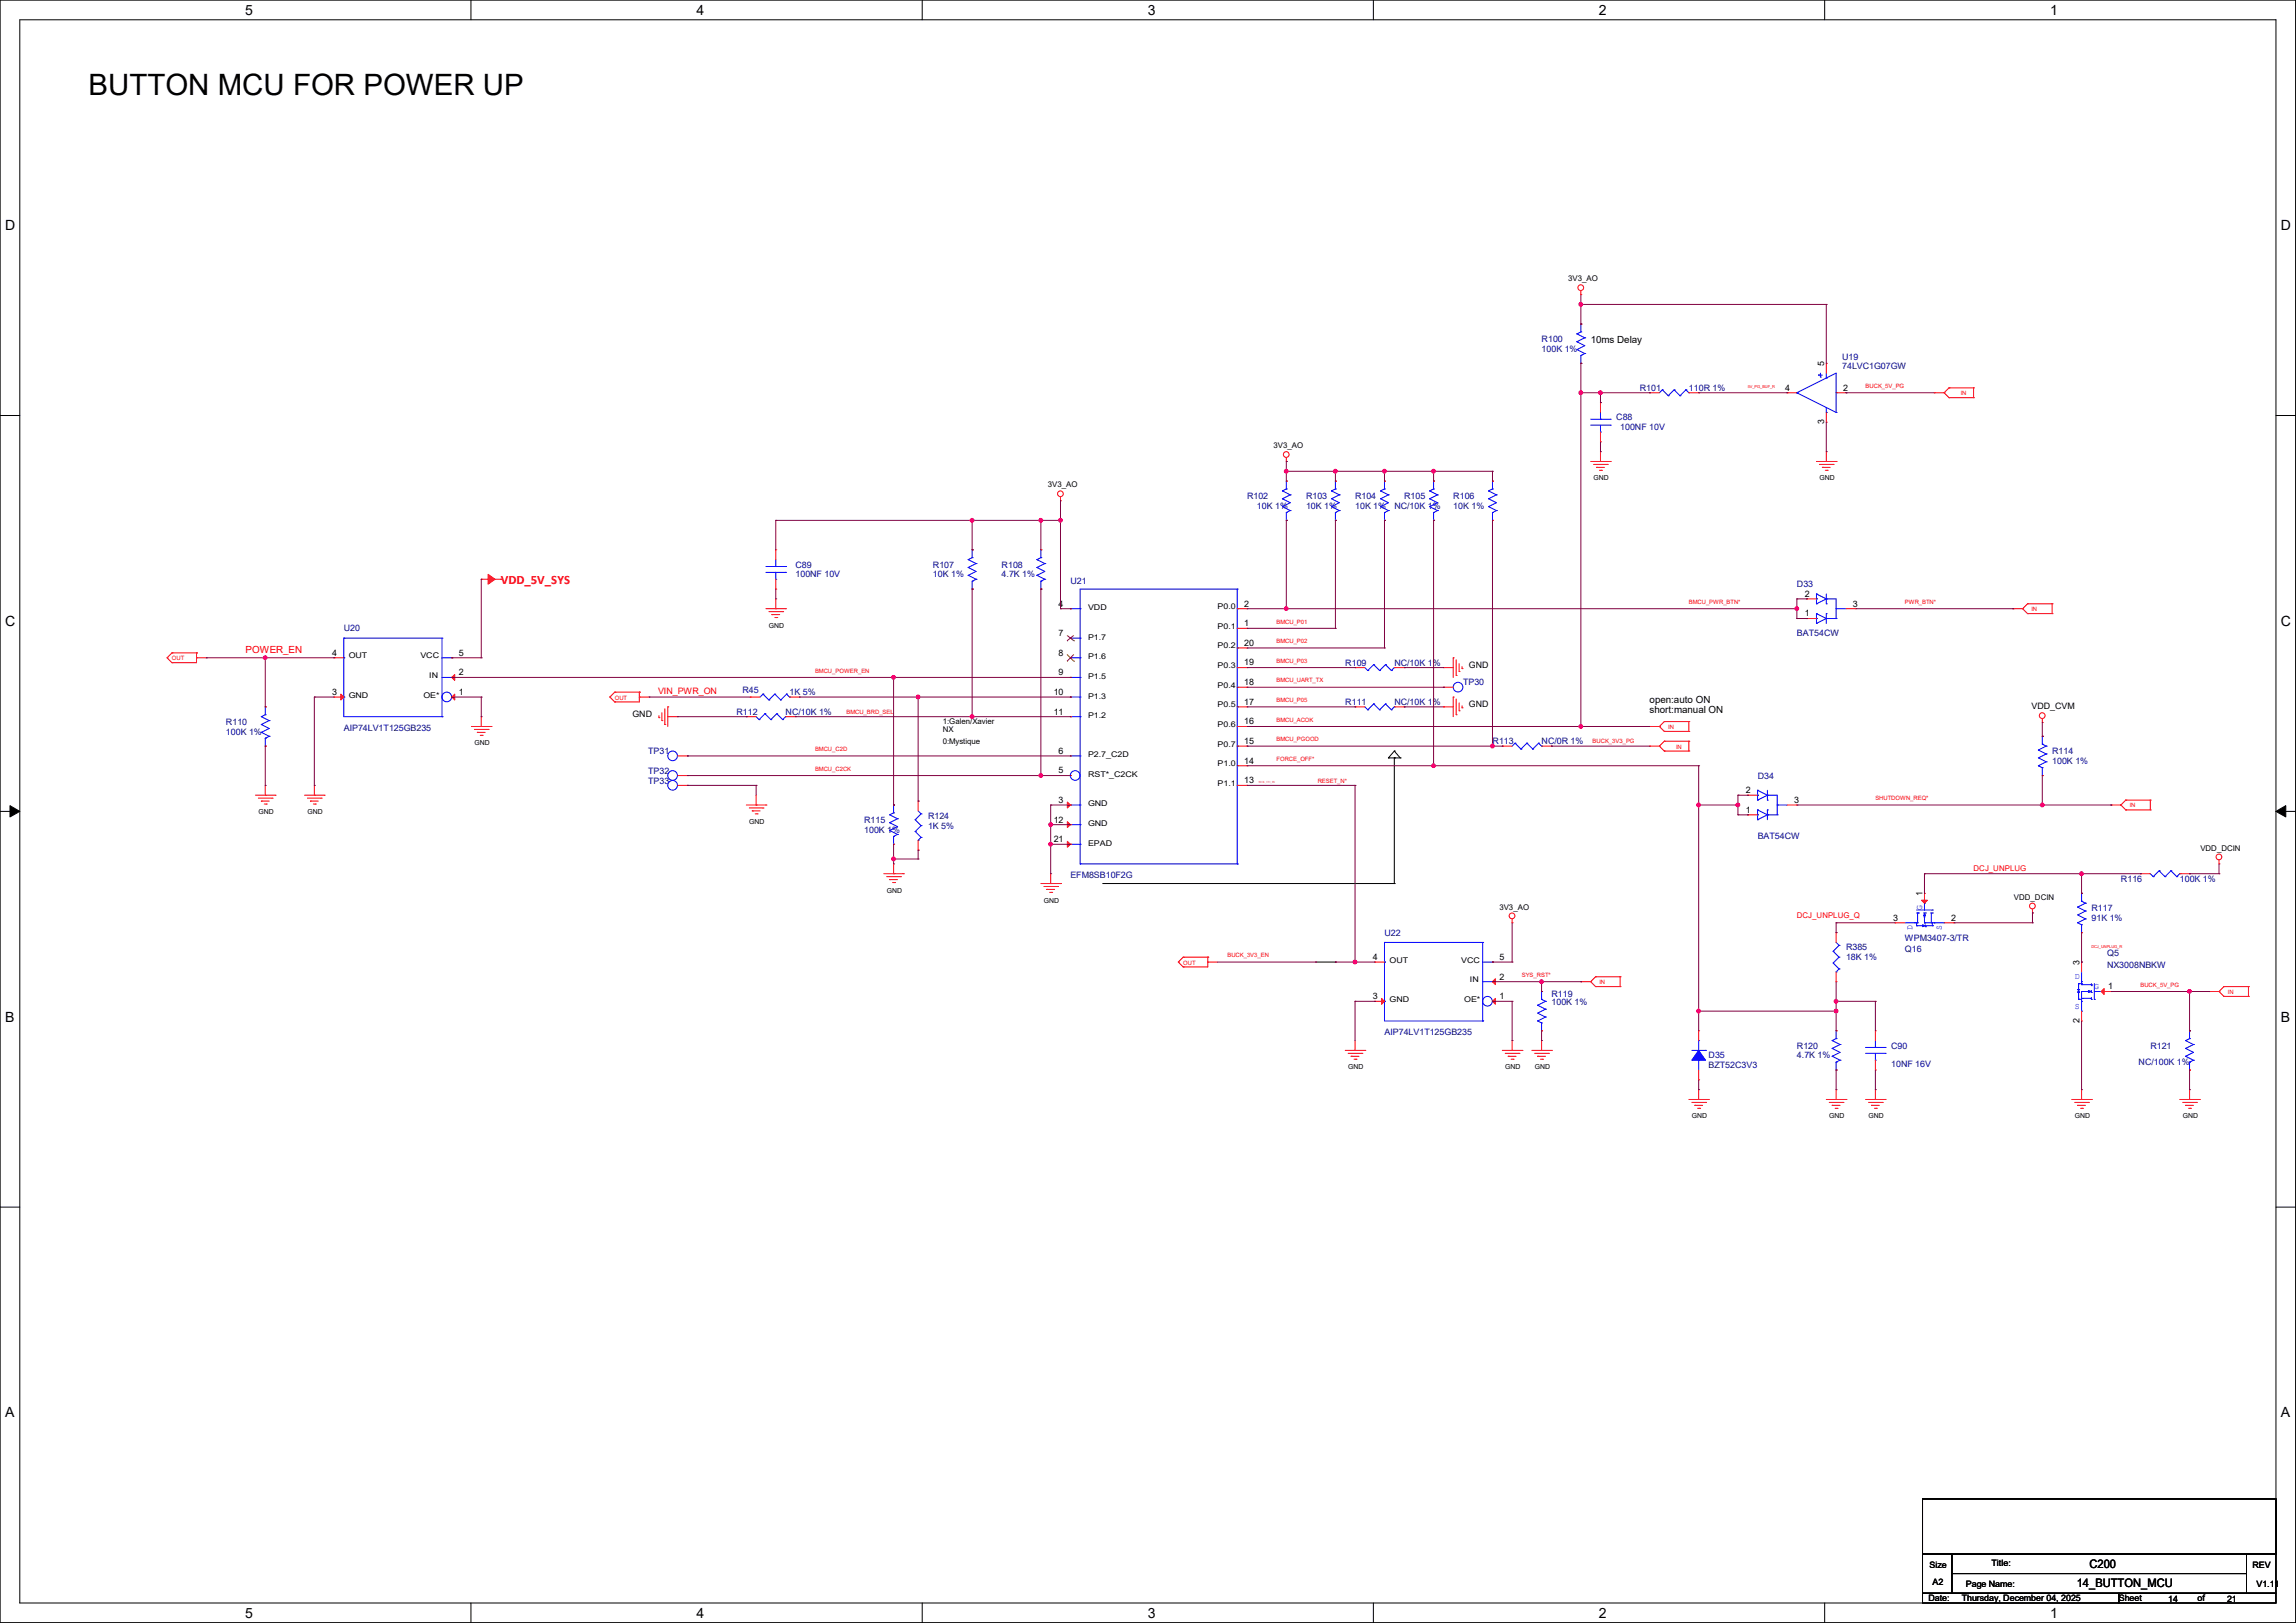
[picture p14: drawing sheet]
<svg xmlns="http://www.w3.org/2000/svg" width="594mm" height="420mm" viewBox="0 0 594 420" stroke-linecap="round" stroke-linejoin="round" font-family="sans-serif">
<defs><g id="words">
<text font-size="7.6" x="22.9" y="24.7">BUTTON MCU FOR POWER UP</text>
<g font-size="3.6">
<text x="63.5" y="3.8">5</text>
<text x="180.2" y="3.8">4</text>
<text x="296.9" y="3.8">3</text>
<text x="413.7" y="3.8">2</text>
<text x="530.4" y="3.8">1</text>
<text x="1.3" y="59.5">D</text>
<text x="590.1" y="59.5">D</text>
<text x="1.3" y="162">C</text>
<text x="590.1" y="162">C</text>
<text x="1.3" y="264.4">B</text>
<text x="590.1" y="264.4">B</text>
<text x="1.3" y="366.8">A</text>
<text x="590.1" y="366.8">A</text>
<text x="63.5" y="418.6">5</text>
<text x="180.2" y="418.6">4</text>
<text x="296.9" y="418.6">3</text>
<text x="413.7" y="418.6">2</text>
<text x="530.4" y="418.6">1</text>
</g>
<text font-size="3.3" fill="#f00" x="129.6" y="151.3">VDD_5V_SYS</text>
<g font-size="3">
<text x="540.6" y="405.9">C200</text>
<text x="537.3" y="410.7">14_BUTTON_MCU</text>
</g>
<g font-size="2.5">
<text x="411.5" y="88.7">10ms Delay</text>
<text x="426.8" y="184.4">short:manual ON</text>
<text x="426.8" y="181.9">open:auto ON</text>
</g>
<text font-size="2.5" fill="#f00" x="63.5" y="169">POWER_EN</text>
<g font-size="2.3" fill="#000080">
<text x="398.8" y="88.5">R100</text>
<text x="398.8" y="91">100K 1%</text>
<text x="476.6" y="93">U19</text>
<text x="476.6" y="95.6">74LVC1G07GW</text>
<text x="424.2" y="101.2">R101</text>
<text x="436.9" y="101.2">110R 1%</text>
<text x="418.2" y="108.8">C88</text>
<text x="419.2" y="111.3">100NF 10V</text>
<text x="322.6" y="129.1">R102</text>
<text x="325.2" y="131.7">10K 1%</text>
<text x="337.9" y="129.1">R103</text>
<text x="337.9" y="131.7">10K 1%</text>
<text x="350.6" y="129.1">R104</text>
<text x="350.6" y="131.7">10K 1%</text>
<text x="360.7" y="131.7">NC/10K 1%</text>
<text x="363.3" y="129.1">R105</text>
<text x="376" y="129.1">R106</text>
<text x="376" y="131.7">10K 1%</text>
<text x="205.8" y="146.9">C89</text>
<text x="205.8" y="149.4">100NF 10V</text>
<text x="241.4" y="146.9">R107</text>
<text x="241.4" y="149.4">10K 1%</text>
<text x="259.1" y="146.9">R108</text>
<text x="259.1" y="149.4">4.7K 1%</text>
<text x="276.9" y="151.2">U21</text>
<text x="464.9" y="152">D33</text>
<text x="88.9" y="163.4">U20</text>
<text x="464.9" y="164.7">BAT54CW</text>
<text x="348" y="172.3">R109</text>
<text x="360.7" y="172.3">NC/10K 1%</text>
<text x="192.1" y="179.4">R45</text>
<text x="204.3" y="179.9">1K 5%</text>
<text x="378.5" y="177.4">TP30</text>
<text x="190.6" y="185">R112</text>
<text x="203.3" y="185">NC/10K 1%</text>
<text x="348" y="182.5">R111</text>
<text x="360.7" y="182.5">NC/10K 1%</text>
<text x="58.5" y="187.5">R110</text>
<text x="58.5" y="190.1">100K 1%</text>
<text x="88.9" y="189.1">AIP74LV1T125GB235</text>
<text x="167.7" y="195.2">TP31</text>
<text x="386.1" y="192.6">R113</text>
<text x="398.8" y="192.6">NC/0R 1%</text>
<text x="530.9" y="195.2">R114</text>
<text x="530.9" y="197.7">100K 1%</text>
<text x="167.7" y="200.2">TP32</text>
<text x="167.7" y="202.8">TP33</text>
<text x="454.7" y="201.5">D34</text>
<text x="223.6" y="212.9">R115</text>
<text x="223.6" y="215.5">100K 1%</text>
<text x="240.1" y="211.9">R124</text>
<text x="240.1" y="214.5">1K 5%</text>
<text x="454.7" y="217">BAT54CW</text>
<text x="276.9" y="227.2">EFM8SB10F2G</text>
<text x="548.7" y="228.2">R116</text>
<text x="564" y="228.2">100K 1%</text>
<text x="541.1" y="235.8">R117</text>
<text x="541.1" y="238.3">91K 1%</text>
<text x="358.2" y="242.1">U22</text>
<text x="477.6" y="246">R385</text>
<text x="492.8" y="243.4">WPM3407-3/TR</text>
<text x="477.6" y="248.5">18K 1%</text>
<text x="492.8" y="246.5">Q16</text>
<text x="545.2" y="247.5">Q5</text>
<text x="545.2" y="250.5">NX3008NBKW</text>
<text x="401.4" y="257.9">R119</text>
<text x="401.4" y="260.2">100K 1%</text>
<text x="358.2" y="267.8">AIP74LV1T125GB235</text>
<text x="442" y="273.9">D35</text>
<text x="464.9" y="271.4">R120</text>
<text x="464.9" y="273.9">4.7K 1%</text>
<text x="489.3" y="271.4">C90</text>
<text x="553.3" y="275.7">NC/100K 1%</text>
<text x="556.3" y="271.4">R121</text>
<text x="442" y="276.4">BZT52C3V3</text>
<text x="489.3" y="276.2">10NF 16V</text>
</g>
<g font-size="2.3">
<text x="471.9" y="94.8" transform="rotate(-90 471.9 94.8)">5</text>
<text x="461.8" y="101.1">4</text>
<text x="476.8" y="101.1">2</text>
<text x="471.9" y="109.8" transform="rotate(-90 471.9 109.8)">3</text>
<text x="466.9" y="154.4">2</text>
<text x="273.9" y="157">4</text>
<text x="321.9" y="157">2</text>
<text x="466.9" y="159.5">1</text>
<text x="479.4" y="157">3</text>
<text x="273.9" y="164.6">7</text>
<text x="321.9" y="162.1">1</text>
<text x="321.9" y="167.1">20</text>
<text x="85.9" y="169.7">4</text>
<text x="118.7" y="169.7">5</text>
<text x="273.9" y="169.7">8</text>
<text x="321.9" y="172.2">19</text>
<text x="380" y="172.8">GND</text>
<text x="85.9" y="179.8">3</text>
<text x="118.7" y="179.8">1</text>
<text x="118.7" y="174.8">2</text>
<text x="272.6" y="179.8">10</text>
<text x="273.9" y="174.8">9</text>
<text x="321.9" y="177.3">18</text>
<text x="163.6" y="185.5">GND</text>
<text x="272.6" y="184.9">11</text>
<text x="321.9" y="182.4">17</text>
<text x="380" y="183">GND</text>
<text x="525.6" y="183.5">VDD_CVM</text>
<text x="321.9" y="187.5">16</text>
<text x="273.9" y="195.1">6</text>
<text x="321.9" y="197.6">14</text>
<text x="321.9" y="192.5">15</text>
<text x="273.9" y="200.2">5</text>
<text x="321.9" y="202.7">13</text>
<text x="273.9" y="207.8">3</text>
<text x="451.7" y="205.2">2</text>
<text x="464.1" y="207.8">3</text>
<text x="272.6" y="212.9">12</text>
<text x="451.7" y="210.3">1</text>
<text x="272.6" y="217.9">21</text>
<text x="497.3" y="231.9" transform="rotate(-90 497.3 231.9)">1</text>
<text x="489.8" y="238.3">3</text>
<text x="504.8" y="238.3">2</text>
<text x="355.2" y="248.4">4</text>
<text x="387.9" y="248.4">5</text>
<text x="538" y="249.7" transform="rotate(-90 538 249.7)">3</text>
<text x="387.9" y="253.5">2</text>
<text x="545.4" y="256">1</text>
<text x="355.2" y="258.6">3</text>
<text x="387.9" y="258.6">1</text>
<text x="538" y="264.7" transform="rotate(-90 538 264.7)">2</text>
<text x="499.2" y="405.7">Size</text>
<text x="515.2" y="405.2">Title:</text>
<text x="582.8" y="405.7">REV</text>
<text x="499.9" y="410">A2</text>
<text x="508.6" y="410.8">Page Name:</text>
<text x="583.8" y="410.8">V1.11</text>
<text x="498.9" y="414.4">Date:</text>
<text x="507.6" y="414.4">Thursday, December 04, 2025</text>
<text x="548.2" y="414.4">Sheet</text>
<text x="560.9" y="414.6">14</text>
<text x="568.5" y="414.4">of</text>
<text x="576.2" y="414.6">21</text>
</g>
<text font-size="2.3" fill="#f00" x="170.2" y="179.7">VIN_PWR_ON</text>
<g font-size="2.3" fill="#00f">
<text x="497.3" y="235.5" transform="rotate(-90 497.3 235.5)">G</text>
<text x="494.7" y="240.6" transform="rotate(-90 494.7 240.6)">D</text>
<text x="502.4" y="240.6" transform="rotate(-90 502.4 240.6)">S</text>
<text x="536.7" y="253.4">D</text>
<text x="541.8" y="255.9">G</text>
<text x="536.7" y="261">S</text>
</g>
<g font-size="2">
<text x="405.7" y="72.8">3V3_AO</text>
<text x="329.5" y="116">3V3_AO</text>
<text x="271.1" y="126.2">3V3_AO</text>
<text x="281.5" y="157.9">VDD</text>
<text x="315" y="157.6">P0.0</text>
<text x="281.5" y="165.5">P1.7</text>
<text x="315" y="162.7">P0.1</text>
<text x="315" y="167.8">P0.2</text>
<text x="90.2" y="170.3">OUT</text>
<text x="108.8" y="170.3">VCC</text>
<text x="281.5" y="170.6">P1.6</text>
<text x="315" y="172.9">P0.3</text>
<text x="111" y="175.4">IN</text>
<text x="281.5" y="175.7">P1.5</text>
<text x="315" y="178">P0.4</text>
<text x="90.2" y="180.5">GND</text>
<text x="109.5" y="180.5">OE*</text>
<text x="281.5" y="180.8">P1.3</text>
<text x="281.5" y="185.8">P1.2</text>
<text x="315" y="183">P0.5</text>
<text x="243.9" y="187.4">1:Galen/Xavier</text>
<text x="243.9" y="189.5">NX</text>
<text x="315" y="188.1">P0.6</text>
<text x="243.9" y="192.4">0:Mystique</text>
<text x="281.5" y="196">P2.7_C2D</text>
<text x="315" y="193.2">P0.7</text>
<text x="281.5" y="201.1">RST*_C2CK</text>
<text x="315" y="203.4">P1.1</text>
<text x="315" y="198.3">P1.0</text>
<text x="281.5" y="208.7">GND</text>
<text x="281.5" y="213.8">GND</text>
<text x="281.5" y="218.9">EPAD</text>
<text x="569.3" y="220.1">VDD_DCIN</text>
<text x="521" y="232.8">VDD_DCIN</text>
<text x="387.9" y="235.4">3V3_AO</text>
<text x="359.5" y="249.1">OUT</text>
<text x="378" y="249.1">VCC</text>
<text x="380.3" y="254.2">IN</text>
<text x="359.5" y="259.2">GND</text>
<text x="378.8" y="259.2">OE*</text>
</g>
<g font-size="2" fill="#f00">
<text x="510.6" y="225.4">DCJ_UNPLUG</text>
<text x="464.9" y="237.6">DCJ_UNPLUG_Q</text>
</g>
<g font-size="1.8">
<text x="412.3" y="124.3">GND</text>
<text x="470.7" y="124.3">GND</text>
<text x="198.9" y="162.4">GND</text>
<text x="122.7" y="192.9">GND</text>
<text x="66.8" y="210.7">GND</text>
<text x="79.5" y="210.7">GND</text>
<text x="193.8" y="213.2">GND</text>
<text x="229.4" y="231">GND</text>
<text x="270" y="233.6">GND</text>
<text x="348.8" y="276.7">GND</text>
<text x="389.4" y="276.7">GND</text>
<text x="397" y="276.7">GND</text>
<text x="437.7" y="289.4">GND</text>
<text x="473.2" y="289.4">GND</text>
<text x="483.4" y="289.4">GND</text>
<text x="536.7" y="289.4">GND</text>
<text x="564.7" y="289.4">GND</text>
</g>
<g font-size="1.5" fill="#f00">
<text x="482.6" y="100.4">BUCK_5V_PG</text>
<text x="507.3" y="102.3">IN</text>
<text x="330.2" y="161.4">BMCU_P01</text>
<text x="436.9" y="156.3">BMCU_PWR_BTN*</text>
<text x="492.8" y="156.3">PWR_BTN*</text>
<text x="525.6" y="158.2">IN</text>
<text x="330.2" y="166.5">BMCU_P02</text>
<text x="44.5" y="170.9">OUT</text>
<text x="330.2" y="171.5">BMCU_P03</text>
<text x="210.9" y="174.1">BMCU_POWER_EN</text>
<text x="330.2" y="176.6">BMCU_UART_TX</text>
<text x="159" y="181">OUT</text>
<text x="219" y="184.7">BMCU_BRD_SEL</text>
<text x="330.2" y="181.7">BMCU_P05</text>
<text x="330.2" y="186.8">BMCU_ACOK</text>
<text x="330.2" y="191.9">BMCU_PGOOD</text>
<text x="431.6" y="188.6">IN</text>
<text x="210.9" y="194.4">BMCU_C2D</text>
<text x="330.2" y="196.9">FORCE_OFF*</text>
<text x="412" y="192.4">BUCK_3V3_PG</text>
<text x="433.6" y="193.7">IN</text>
<text x="210.9" y="199.5">BMCU_C2CK</text>
<text x="340.9" y="202.5">RESET_N*</text>
<text x="485.2" y="207.1">SHUTDOWN_REQ*</text>
<text x="551" y="209">IN</text>
<text x="306.1" y="249.6">OUT</text>
<text x="317.5" y="247.7">BUCK_3V3_EN</text>
<text x="393.7" y="252.8">SYS_RST*</text>
<text x="413.8" y="254.7">IN</text>
<text x="553.8" y="255.4">BUCK_5V_PG</text>
<text x="576.4" y="257.2">IN</text>
</g>
<g font-size="1" fill="#f00">
<text x="452.2" y="100.4">5V_PG_BUF_R</text>
<text x="541.1" y="245.2">DCJ_UNPLUG_R</text>
</g>
<text font-size=".8" fill="#f00" x="325.7" y="202.5">BUCK_3V3_EN</text>
</g></defs>
<path d="M0 0h593.9v419.9h-593.9zM5.1 5.1h583.7v409.7h-583.7z" fill="none" stroke="#000" stroke-width=".26"/>
<g fill="#fff">
<path d="M63.5 .6h1.9v4h-1.9z"/>
<path d="M63.5 415.3h1.9v4.1h-1.9z"/>
</g>
<path d="M121.8 0v5.1M121.8 414.8v5.1" fill="none" stroke="#000" stroke-width=".26"/>
<g fill="#fff">
<path d="M180.2 .6h2v4h-2z"/>
<path d="M180.2 415.3h2v4.1h-2z"/>
</g>
<path d="M238.6 0v5.1M238.6 414.8v5.1" fill="none" stroke="#000" stroke-width=".26"/>
<g fill="#fff">
<path d="M296.9 .6h2v4h-2z"/>
<path d="M296.9 415.3h2v4.1h-2z"/>
</g>
<path d="M355.3 0v5.1M355.3 414.8v5.1" fill="none" stroke="#000" stroke-width=".26"/>
<g fill="#fff">
<path d="M413.6 .6h2v4h-2z"/>
<path d="M413.6 415.3h2v4.1h-2z"/>
</g>
<path d="M472.1 0v5.1M472.1 414.8v5.1" fill="none" stroke="#000" stroke-width=".26"/>
<g fill="#fff">
<path d="M530.4 .6h2v4h-2z"/>
<path d="M530.4 415.3h2v4.1h-2z"/>
<path d="M1.3 56.3h2.6v4.1h-2.6z"/>
<path d="M590.1 56.3h2.6v4.1h-2.6z"/>
<path d="M1.3 158.7h2.6v4.1h-2.6z"/>
<path d="M590.1 158.7h2.6v4.1h-2.6z"/>
</g>
<path d="M0 107.5h5.1M588.8 107.5h5.1" fill="none" stroke="#000" stroke-width=".26"/>
<g fill="#fff">
<path d="M1.3 261.2h2.4v4h-2.4z"/>
<path d="M590.1 261.2h2.4v4h-2.4z"/>
</g>
<path d="M0 210h5.1M588.8 210h5.1" fill="none" stroke="#000" stroke-width=".26"/>
<path d="M2.6 208.5l2.5 1.5-2.5 1.4zM588.8 210l2.6-1.5v2.9z" fill="#000" stroke="#000" stroke-width=".26"/>
<g fill="#fff">
<path d="M1.3 363.6h2.4v4h-2.4z"/>
<path d="M590.1 363.6h2.4v4h-2.4z"/>
</g>
<g fill="none" stroke="#000" stroke-width=".26">
<path d="M359.2 196.1h.1M359.2 196.1h3M360.7 196.1h.1M360.7 194.4h.1M360.7 196.1v32.5M360.7 194.4l-1.5 1.7M360.7 194.4l1.5 1.7M362.2 196.1h.1M285.3 228.6h75.4M360.7 228.6h.1M340.4 249h5.1M345.5 249h.1"/>
<path d="M0 312.4h5.1M588.8 312.4h5.1M497.4 387.9h91.4v14.2h-91.4zM497.4 402.1h7.6v10.2h-7.6zM497.4 412.3h50.8v2.5h-50.8zM505 402.1h76.2v5.1h-76.2zM505 407.2h76.2v5.1h-76.2zM548.2 412.3h40.6v2.5h-40.6zM581.2 402.1h7.6v10.2h-7.6z"/>
</g>
<g fill="none" stroke="#f00" stroke-width=".26">
<path d="M409 76.2h.1M409 75.2v1M409 83.9h.1M409 94h.1M472.5 94h.1M472.5 94v2.6M332.8 119.4h.1M332.8 118.4v1M411.5 119.4h5.1M414.1 119.4h.1M414.1 104.2h.1M414.1 114.3h.1"/>
<path d="M414.1 104.2v2.5M414.1 111.8v2.5M414.1 116.9v2.5M416.6 119.4h.1M426.8 101.6h.1M426.8 101.6h2.5M436.9 101.6h2.6M439.5 101.6h.1M462.3 101.6h.1M462.3 101.6h2.6M469.9 119.4h5.1M472.5 119.4h.1"/>
<path d="M472.5 109.3h.1M472.5 106.7v2.6M472.5 116.9v2.5M475 119.4h.1M475 101.6h2.6M477.6 101.6h.1M500.4 101.6h.1M500.4 101.6h2.6M503 101.6h.1M503 101.6l1.2 1.3M504.2 102.9h.1M504.2 100.4h.1"/>
<path d="M504.2 100.4h6.4M504.2 102.9h6.4M504.2 100.4l-1.2 1.2M510.6 100.4h.1M510.6 102.9h.1M510.6 100.4v2.5M274.4 129.6h.1M274.4 128.6v1M332.8 124.5h.1M332.8 134.7h.1M345.5 124.5h.1M345.5 134.7h.1"/>
<path d="M358.2 124.5h.1M358.2 134.7h.1M370.9 124.5h.1M370.9 134.7h.1M386.1 124.5h.1M386.1 134.7h.1M412.3 120.2h3.5M413 120.9h.1M413 120.9h2.1M413.8 121.7h.5M414.3 121.7h.1M415.8 120.2h.1"/>
<path d="M470.7 120.2h3.6M471.5 120.9h.1M471.5 120.9h2M472.2 121.7h.5M472.7 121.7h.1M474.3 120.2h.1M124.5 149.9h.1M124.5 149.9h1.8M126.8 149.9h2.8M129.6 149.9h.1M198.2 157.5h5M198.9 158.3h3.6"/>
<path d="M199.7 159h.1M199.7 159h2M200.4 159.8h.6M200.7 157.5h.1M200.7 142.3h.1M200.7 152.4h.1M200.7 142.3v2.5M200.7 149.9v2.5M200.7 155v2.5M201 159.8h.1M202.5 158.3h.1M203.2 157.5h.1"/>
<path d="M251.5 142.3h.1M251.5 152.4h.1M269.3 142.3h.1M269.3 152.4h.1M276.9 157.5h.1M320.1 157.5h2.5M322.6 157.5h.1M467.4 155h.1M467.4 155h2.5M477.6 157.5h2.5M480.1 157.5h.1M520.7 157.5h.1"/>
<path d="M520.7 157.5h2.6M523.3 157.5h.1M523.3 157.5l1.3 1.3M524.6 156.3h.1M524.6 158.8h.1M524.6 156.3l-1.3 1.2M524.6 158.8h6.3M524.6 156.3h6.3M530.9 156.3h.1M530.9 158.8h.1M530.9 156.3v2.5M43.2 170.2h.1"/>
<path d="M43.2 170.2l1.3 1.3M44.5 169h.1M44.5 171.5h.1M44.5 169h6.3M44.5 169l-1.3 1.2M50.8 169h.1M50.8 170.2h.1M50.8 169v2.5h-6.3M50.8 170.2h2.6M86.4 170.2h.1M86.4 170.2h2.5M116.9 175.3h.1"/>
<path d="M116.9 170.2h.1M159 179.1h.1M159 179.1h6.4M159 179.1l-1.2 1.3M165.4 179.1h.1M165.4 179.1v2.6h-6.4M276.9 165.1h.1M276.9 170.2h.1M276.9 175.3h.1M320.1 172.8h2.5M320.1 162.6h2.5M320.1 177.8h2.5"/>
<path d="M320.1 167.7h2.5M322.6 162.6h.1M322.6 177.8h.1M322.6 172.8h.1M322.6 167.7h.1M350.6 172.8h.1M350.6 172.8h2.5M360.7 172.8h2.6M363.3 172.8h.1M373.4 172.8h.1M373.4 177.8h.1M373.4 172.8h2.6"/>
<path d="M373.4 177.8h2.6M376 170.2h.1M376 170.2v5.1M376.7 174.8h.1M376.7 170.7v4.1M377.5 173.8h.1M377.5 171.7v2.1M378.2 173h.1M378.2 172.5v.5M467.4 160.1h.1M467.4 160.1h2.5M68.6 182.9h.1"/>
<path d="M68.6 193.1h.1M86.4 180.4h.1M86.4 180.4h2.5M116.9 180.4h.1M122 188h5M122.7 188.8h3.6M123.5 189.5h.1M123.5 189.5h2M124.2 190.3h.6M124.5 188h.1M124.5 185.5v2.5M124.8 190.3h.1"/>
<path d="M126.3 188.8h.1M127 188h.1M157.8 180.4h.1M157.8 180.4l1.2 1.3M159 181.7h.1M165.4 180.4h.1M165.4 180.4h2.5M170.5 185.7h.1M170.5 185.2v.5M171.2 186.5h.1M171.2 184.4v2.1M172 187.5h.1"/>
<path d="M172 183.4v4.1M172.8 182.9h.1M172.8 185.5h2.5M172.8 182.9v5.1M175.3 185.5h.1M175.3 195.6h2.5M177.8 195.6h.1M193.1 185.5h.1M193.1 185.5h2.5M194.1 180.4h.1M194.1 180.4h2.5M203.2 185.5h2.6"/>
<path d="M204.3 180.4h2.5M205.8 185.5h.1M206.8 180.4h.1M276.9 195.6h.1M276.9 180.4h.1M276.9 185.5h.1M320.1 188h2.5M320.1 182.9h2.5M320.1 193.1h2.5M320.1 198.2h2.5M322.6 198.2h.1M322.6 193.1h.1"/>
<path d="M322.6 188h.1M322.6 182.9h.1M350.6 182.9h.1M350.6 182.9h2.5M360.7 182.9h2.6M363.3 182.9h.1M373.4 182.9h.1M373.4 182.9h2.6M376 180.4h.1M376 180.4v5.1M376.7 185h.1M376.7 180.9v4.1"/>
<path d="M377.5 183.9h.1M377.5 181.9v2M378.2 183.2h.1M378.2 182.7v.5M388.7 193.1h.1M388.7 193.1h2.5M398.8 193.1h2.6M401.4 193.1h.1M426.8 193.1h.1M426.8 188h.1M426.8 188h2.5M426.8 193.1h2.5"/>
<path d="M429.3 193.1h.1M429.3 188h.1M429.3 193.1l1.3 1.3M429.3 188l1.3 1.3M430.6 194.4h.1M430.6 191.8h.1M430.6 186.7h.1M430.6 189.3h.1M430.6 191.8h6.3M430.6 194.4h6.3M430.6 191.8l-1.3 1.3M430.6 186.7l-1.3 1.3"/>
<path d="M430.6 189.3h6.3M430.6 186.7h6.3M436.9 191.8h.1M436.9 194.4h.1M436.9 186.7h.1M436.9 189.3h.1M436.9 186.7v2.6M436.9 191.8v2.6M528.4 187h.1M528.4 190.5h.1M528.4 186v1M66.1 205.8h5.1"/>
<path d="M66.8 206.5h3.6M67.6 207.3h.1M67.6 207.3h2M68.4 208.1h.5M68.6 205.8h.1M68.6 203.2v2.6M68.9 208.1h.1M70.4 206.5h.1M71.2 205.8h.1M78.8 205.8h5.1M79.5 206.5h3.6M80.3 207.3h.1"/>
<path d="M80.3 207.3h2M81.1 208.1h.5M81.3 205.8h.1M81.3 203.2v2.6M81.6 208.1h.1M83.1 206.5h.1M83.9 205.8h.1M175.3 203.2h2.5M175.3 200.7h2.5M177.8 200.7h.1M177.8 203.2h.1M193.1 208.3h5.1"/>
<path d="M193.8 209.1h3.6M194.6 209.8h.1M194.6 209.8h2M195.4 210.6h.5M195.6 208.3h.1M195.6 205.8v2.5M195.9 210.6h.1M197.4 209.1h.1M198.2 208.3h.1M231.2 208.3h.1M231.2 218.5h.1M237.5 207.3h.1"/>
<path d="M237.5 207.3v2.5M237.5 217.5v2.5M276.9 208.3h.1M276.9 200.7h.1M276.9 213.4h.1M276.9 218.5h.1M320.1 203.2h2.5M322.6 203.2h.1M452.2 210.9h.1M452.2 205.8h.1M452.2 205.8h2.5M452.2 210.9h2.5"/>
<path d="M462.3 208.3h2.6M464.9 208.3h.1M528.4 200.7h.1M546.1 208.3h.1M546.1 208.3h2.6M548.7 208.3h.1M548.7 208.3l1.3 1.3M550 207.1h.1M550 209.6h.1M550 207.1l-1.3 1.2M550 209.6h6.3M550 207.1h6.3"/>
<path d="M556.3 207.1h.1M556.3 209.6h.1M556.3 207.1v2.5M228.6 226.1h5.1M229.4 226.9h3.6M230.2 227.6h.1M230.2 227.6h2M230.9 228.4h.5M231.2 226.1h.1M231.2 223.6v2.5M231.4 228.4h.1M233 226.9h.1"/>
<path d="M233.7 226.1h.1M237.5 220h.1M269.3 228.6h5.1M270 229.4h3.6M270.8 230.2h.1M270.8 230.2h2M271.6 230.9h.5M271.8 228.6h.1M271.8 226.1v2.5M272.1 230.9h.1M273.6 229.4h.1M274.4 228.6h.1"/>
<path d="M391.2 238.8h.1M391.2 237.8v1M490.3 238.8h.1M490.3 238.8h2.5M497.9 231.2h.1M497.9 231.2v2.5M503 238.8h2.5M505.5 238.8h.1M525.8 236.3h.1M525.8 235.2v1.1M538.5 231.2h.1M553.8 226.1h.1"/>
<path d="M553.8 226.1h2.5M563.9 226.1h2.6M566.5 226.1h.1M574.1 223.6h.1M574.1 222.5v1.1M304.8 249h.1M304.8 249l1.3 1.2M306.1 247.7h.1M306.1 250.2h.1M306.1 247.7h6.4M306.1 247.7l-1.3 1.3M312.5 247.7h.1"/>
<path d="M312.5 249h.1M312.5 247.7v2.5h-6.4M312.5 249h2.5M355.6 259.1h.1M355.6 249h.1M355.6 249h2.6M355.6 259.1h2.6M386.1 259.1h.1M386.1 254h.1M386.1 249h.1M398.8 256.6h.1M409 254h.1"/>
<path d="M409 254h2.5M411.5 254h.1M411.5 254l1.3 1.3M412.8 252.8h.1M412.8 255.3h.1M412.8 252.8l-1.3 1.2M412.8 255.3h6.3M412.8 252.8h6.3M419.1 252.8h.1M419.1 255.3h.1M419.1 252.8v2.5M475 241.3h.1"/>
<path d="M475 254h.1M475 241.3v2.6M475 251.5v2.5M538.5 241.3h.1M538.5 249h.1M538.5 249v2.5M543.6 256.6h2.5M546.1 256.6h.1M571.5 256.6h.1M571.5 256.6h2.6M574.1 256.6h.1M574.1 256.6l1.3 1.3"/>
<path d="M575.4 255.3h.1M575.4 257.9h.1M575.4 255.3h6.3M575.4 255.3l-1.3 1.3M575.4 257.9h6.3M581.7 255.3h.1M581.7 257.9h.1M581.7 255.3v2.6M348 271.8h5.1M348.8 272.6h3.5M349.5 273.3h.1M349.5 273.3h2.1"/>
<path d="M350.3 274.1h.5M350.6 271.8h.1M350.6 269.3v2.5M350.8 274.1h.1M352.3 272.6h.1M353.1 271.8h.1M388.7 271.8h5M389.4 272.6h3.6M390.2 273.3h.1M390.2 273.3h2M390.9 274.1h.6M391.2 271.8h.1"/>
<path d="M391.2 269.3v2.5M391.5 274.1h.1M393 272.6h.1M393.7 271.8h.1M396.3 271.8h5.1M397 272.6h3.6M397.8 273.3h.1M397.8 273.3h2M398.6 274.1h.5M398.8 271.8h.1M398.8 266.7h.1M398.8 269.3v2.5"/>
<path d="M399.1 274.1h.1M400.6 272.6h.1M401.4 271.8h.1M439.5 279.4h.1M439.5 266.7h.1M439.5 266.7v2.6M439.5 276.9v2.5M475 266.7h.1M475 276.9h.1M485.2 266.7h.1M485.2 276.9h.1M485.2 266.7v2.6"/>
<path d="M485.2 274.4v2.5M538.5 264.2h.1M538.5 261.7v2.5M566.5 266.7h.1M566.5 276.9h.1M436.9 284.5h5.1M437.7 285.3h3.5M438.4 286h.1M438.4 286h2.1M439.2 286.8h.5M439.5 284.5h.1M439.5 282v2.5"/>
<path d="M439.7 286.8h.1M441.2 285.3h.1M442 284.5h.1M472.5 284.5h5.1M473.2 285.3h3.6M474 286h.1M474 286h2M474.8 286.8h.5M475 284.5h.1M475 282v2.5M475.3 286.8h.1M476.8 285.3h.1"/>
<path d="M477.6 284.5h.1M482.6 284.5h5.1M483.4 285.3h3.6M484.2 286h.1M484.2 286h2M484.9 286.8h.5M485.2 284.5h.1M485.2 282v2.5M485.4 286.8h.1M487 285.3h.1M487.7 284.5h.1M536 284.5h5.1"/>
<path d="M536.7 285.3h3.6M537.5 286h.1M537.5 286h2M538.3 286.8h.5M538.5 284.5h.1M538.5 282v2.5M538.8 286.8h.1M540.3 285.3h.1M541.1 284.5h.1M563.9 284.5h5.1M564.7 285.3h3.5M565.4 286h.1"/>
<path d="M565.4 286h2.1M566.2 286.8h.5M566.5 284.5h.1M566.5 282v2.5M566.7 286.8h.1M568.2 285.3h.1M569 284.5h.1"/>
<circle cx="409" cy="74.4" r=".74"/>
<circle cx="332.8" cy="117.6" r=".74"/>
<circle cx="274.3" cy="127.8" r=".74"/>
<circle cx="528.3" cy="185.2" r=".74"/>
<circle cx="391.2" cy="237" r=".74"/>
<circle cx="525.8" cy="234.5" r=".74"/>
<circle cx="574.1" cy="221.8" r=".74"/>
</g>
<g fill="#f00" stroke="#f00" stroke-width=".26">
<path d="M276.1 207.6l.8 .7-.8 .8z"/>
<path d="M276.1 212.6l.8 .8-.8 .8z"/>
<path d="M276.1 217.7l.8 .8-.8 .7z"/>
<path d="M386.1 259.1l.8-.7v1.5z"/>
<path d="M386.1 254l.8-.7v1.5z"/>
<path d="M357.4 258.4l.8 .7-.8 .8z"/>
<path d="M116.9 180.4l.7-.8v1.5z"/>
<path d="M116.9 175.3l.7-.8v1.6z"/>
<path d="M88.2 179.6l.7 .8-.7 .7z"/>
<path d="M497.1 233h1.5l-.7 .7z"/>
<path d="M543.6 256.6l.8-.8v1.5z"/>
<path d="M126.3 148.6l1.8 1.3-1.8 1.3z" fill-rule="evenodd"/>
</g>
<g fill="none" stroke="#00f" stroke-width=".26">
<path d="M408 90.5h.1M408 88.4h.1M408 86.4h.1M408 90.5l2 1M408 88.4l2 1.1-2 1M408 86.4l2 1M409 94h.1M409 92h.1M409 85.9h.1M409 83.9h.1M409 83.9v2M409 92v2"/>
<path d="M409 85.9l-1 .5M410 91.5h.1M410 87.4h.1M410 91.5l-1 .5M410 87.4l-2 1M470.5 97.1h.1M470.5 97.1h1M471 97.6h.1M471 96.6v1M472.5 97.8h.1M472.5 96.6v1.2M411.5 110h5.1"/>
<path d="M411.5 108.5h5.1M414.1 111.8h.1M414.1 108.5h.1M414.1 106.7v1.8M414.1 110v1.8M416.6 110h.1M416.6 108.5h.1M430.1 100.9h.1M430.1 100.9l-.8 .7M430.1 100.9l1.5 1.5M431.6 102.4h.1M433.1 100.9h.1"/>
<path d="M433.1 100.9l-1.5 1.5M433.1 100.9l1.5 1.5M434.6 102.4h.1M436.2 100.9h.1M436.2 100.9l-1.6 1.5M436.2 100.9l.7 .7M436.9 101.6h.1M464.9 101.6h.1M464.9 101.6l10.1-5v10.1M464.9 101.6l10.1 5.1M472.5 106.7h.1M472.5 105.5v1.2"/>
<path d="M475 101.6h.1M475 106.7h.1M331.8 131.1h.1M331.8 129.1h.1M331.8 127h.1M331.8 131.1l2 1M331.8 129.1l2 1-2 1M331.8 127l2 1.1M332.8 134.7h.1M332.8 132.6h.1M332.8 126.5h.1M332.8 124.5h.1"/>
<path d="M332.8 124.5v2M332.8 132.6v2.1M332.8 126.5l-1 .5M333.8 132.1h.1M333.8 128.1h.1M333.8 132.1l-1 .5M333.8 128.1l-2 1M344.5 131.1h.1M344.5 129.1h.1M344.5 127h.1M344.5 131.1l2 1M344.5 129.1l2 1-2 1"/>
<path d="M344.5 127l2 1.1M345.5 134.7h.1M345.5 132.6h.1M345.5 126.5h.1M345.5 124.5h.1M345.5 124.5v2M345.5 132.6v2.1M345.5 126.5l-1 .5M346.5 132.1h.1M346.5 128.1h.1M346.5 132.1l-1 .5M346.5 128.1l-2 1"/>
<path d="M357.2 131.1h.1M357.2 129.1h.1M357.2 127h.1M357.2 131.1l2 1M357.2 129.1l2 1-2 1M357.2 127l2 1.1M358.2 134.7h.1M358.2 132.6h.1M358.2 126.5h.1M358.2 124.5h.1M358.2 124.5v2M358.2 132.6v2.1"/>
<path d="M358.2 126.5l-1 .5M359.2 132.1h.1M359.2 128.1h.1M359.2 132.1l-1 .5M359.2 128.1l-2 1M369.9 131.1h.1M369.9 129.1h.1M369.9 127h.1M369.9 131.1l2 1M369.9 129.1l2 1-2 1M369.9 127l2 1.1M370.9 134.7h.1"/>
<path d="M370.9 132.6h.1M370.9 126.5h.1M370.9 124.5h.1M370.9 124.5v2M370.9 132.6v2.1M370.9 126.5l-1 .5M371.9 132.1h.1M371.9 128.1h.1M371.9 132.1l-1 .5M371.9 128.1l-2 1M385.1 131.1h.1M385.1 129.1h.1"/>
<path d="M385.1 127h.1M385.1 131.1l2 1M385.1 129.1l2 1-2 1M385.1 127l2 1.1M386.1 134.7h.1M386.1 132.6h.1M386.1 126.5h.1M386.1 124.5h.1M386.1 124.5v2M386.1 132.6v2.1M386.1 126.5l-1 .5M387.1 132.1h.1"/>
<path d="M387.1 128.1h.1M387.1 132.1l-1 .5M387.1 128.1l-2 1M198.2 148.1h5M198.2 146.6h5M200.7 149.9h.1M200.7 146.6h.1M200.7 144.8v1.8M200.7 148.1v1.8M203.2 148.1h.1M203.2 146.6h.1M250.5 148.9h.1"/>
<path d="M250.5 146.9h.1M250.5 144.8h.1M250.5 148.9l2 1M250.5 146.9l2 1-2 1M250.5 144.8l2 1M251.5 152.4h.1M251.5 150.4h.1M251.5 144.3h.1M251.5 142.3h.1M251.5 142.3v2M251.5 150.4v2M251.5 144.3l-1 .5"/>
<path d="M252.5 149.9h.1M252.5 145.8h.1M252.5 149.9l-1 .5M252.5 145.8l-2 1.1M268.3 148.9h.1M268.3 146.9h.1M268.3 144.8h.1M268.3 148.9l2 1M268.3 146.9l2 1-2 1M268.3 144.8l2 1M269.3 152.4h.1M269.3 150.4h.1"/>
<path d="M269.3 144.3h.1M269.3 142.3h.1M269.3 142.3v2M269.3 150.4v2M269.3 144.3l-1 .5M270.3 149.9h.1M270.3 145.8h.1M270.3 149.9l-1 .5M270.3 145.8l-2 1.1M276.9 157.5h2.5M279.4 157.5h.1M320.1 157.5h.1"/>
<path d="M320.1 152.4h.1M320.1 152.4v71.2M320.1 152.4h-40.7v71.2M469.9 158.8h.1M469.9 155h.1M469.9 153.7h.1M469.9 156.3h.1M469.9 158.8l2.6 1.3M469.9 153.7l2.6 1.3M469.9 153.7v2.6M469.9 158.8v2.5M472.5 155h.1"/>
<path d="M472.5 156.3h.1M472.5 158.8h.1M472.5 155h2.5v5.1M472.5 155l-2.6 1.3M472.5 153.7v2.6M472.5 158.8v2.5M475 157.5h.1M475 157.5h2.6M88.9 170.2h.1M88.9 165.1h.1M88.9 165.1h25.4M88.9 165.1v20.4h25.4"/>
<path d="M114.3 165.1h.1M114.3 170.2h2.6M114.3 175.3h2.6M114.3 165.1v20.4M116.9 170.2h.1M116.9 175.3h.1M197.4 179.6h.1M197.4 179.6l-.8 .8M197.4 179.6l1.5 1.5M200.4 179.6h.1M200.4 179.6l-1.5 1.5M200.4 179.6l1.6 1.5"/>
<path d="M203.5 179.6h.1M203.5 179.6l-1.5 1.5M203.5 179.6l.8 .8M276.9 170.2h2.5M276.9 175.3h2.5M276.9 165.1h2.5M279.4 170.2h.1M279.4 175.3h.1M279.4 165.1h.1M320.1 177.8h.1M320.1 162.6h.1M320.1 167.7h.1"/>
<path d="M320.1 172.8h.1M353.1 172.8l.8 .7M353.9 173.5h.1M355.4 172h.1M355.4 172l-1.5 1.5M355.4 172l1.5 1.5M356.9 173.5h.1M358.4 172h.1M358.4 172l-1.5 1.5M358.4 172l1.6 1.5M360 173.5h.1M360.7 172.8h.1"/>
<path d="M360.7 172.8l-.7 .7M469.9 160.1h.1M469.9 161.3h.1M472.5 160.1h.1M472.5 160.1h2.5M472.5 160.1l-2.6 1.2M475 160.1h.1M67.6 189.5h.1M67.6 187.5h.1M67.6 185.5h.1M67.6 189.5l2 1M67.6 187.5l2 1-2 1"/>
<path d="M67.6 185.5l2 1M68.6 193.1h.1M68.6 191.1h.1M68.6 185h.1M68.6 182.9h.1M68.6 182.9v2.1M68.6 191.1v2M68.6 185l-1 .5M69.6 190.5h.1M69.6 186.5h.1M69.6 190.5l-1 .6M69.6 186.5l-2 1"/>
<path d="M88.9 180.4h.1M114.3 185.5h.1M195.6 185.5l.8 .7M196.4 186.2h.1M197.9 184.7h.1M197.9 184.7l-1.5 1.5M197.9 184.7l1.5 1.5M198.9 181.1h.1M199.4 186.2h.1M201 184.7h.1M201 184.7l-1.6 1.5M201 184.7l1.5 1.5"/>
<path d="M202 181.1h.1M202.5 186.2h.1M203.2 185.5h.1M203.2 185.5l-.7 .7M204.3 180.4h.1M276.9 185.5h2.5M276.9 180.4h2.5M276.9 195.6h2.5M279.4 185.5h.1M279.4 180.4h.1M279.4 195.6h.1M320.1 198.2h.1"/>
<path d="M320.1 182.9h.1M320.1 188h.1M320.1 193.1h.1M353.1 182.9l.8 .8M353.9 183.7h.1M355.4 182.2h.1M355.4 182.2l-1.5 1.5M355.4 182.2l1.5 1.5M356.9 183.7h.1M358.4 182.2h.1M358.4 182.2l-1.5 1.5M358.4 182.2l1.6 1.5"/>
<path d="M360 183.7h.1M360.7 182.9h.1M360.7 182.9l-.7 .8M392 192.3h.1M392 192.3l-.8 .8M392 192.3l1.5 1.5M393.5 193.8h.1M395 192.3h.1M395 192.3l-1.5 1.5M395 192.3l1.5 1.5M396.5 193.8h.1M398.1 192.3h.1"/>
<path d="M398.1 192.3l-1.6 1.5M398.1 192.3l.7 .8M398.8 193.1h.1M527.3 198.2h.1M527.3 194.1h.1M527.3 198.2l1.1 .5M527.3 194.1l2.1 1M528.4 198.7h.1M528.4 192.6h.1M528.4 190.5h.1M528.4 190.5v2.1M528.4 198.7v2"/>
<path d="M528.4 192.6l1 .5M529.4 197.1h.1M529.4 195.1h.1M529.4 193.1h.1M529.4 197.1l-2.1 1.1M529.4 195.1l-2.1 1 2.1 1M529.4 193.1l-2.1 1M230.2 214.9h.1M230.2 212.9h.1M230.2 210.9h.1M230.2 214.9l2 1M230.2 212.9l2 1-2 1"/>
<path d="M230.2 210.9l2 1M231.2 218.5h.1M231.2 216.5h.1M231.2 210.4h.1M231.2 208.3h.1M231.2 208.3v2.1M231.2 216.5v2M231.2 210.4l-1 .5M232.2 215.9h.1M232.2 211.9h.1M232.2 215.9l-1 .6M232.2 211.9l-2 1"/>
<path d="M236.8 212.1h.1M236.8 215.2h.1M236.8 212.1l1.5 1.6M236.8 215.2l1.5 1.5M237.5 217.5h.1M237.5 209.8l.8 .8M238.3 210.6h.1M238.3 213.7h.1M238.3 216.7h.1M238.3 210.6l-1.5 1.5M238.3 213.7l-1.5 1.5M238.3 216.7l-.8 .8"/>
<path d="M276.9 213.4h2.5M276.9 218.5h2.5M276.9 208.3h2.5M279.4 213.4h.1M279.4 218.5h.1M279.4 208.3h.1M320.1 203.2h.1M454.7 210.9h.1M454.7 209.6h.1M454.7 205.8h.1M454.7 204.5h.1M454.7 207.1h.1"/>
<path d="M454.7 212.1h.1M454.7 209.6l2.5 1.3M454.7 204.5l2.5 1.3M454.7 204.5v2.6M454.7 209.6v2.5M457.2 210.9h.1M457.2 205.8h.1M457.2 207.1h.1M457.2 209.6h.1M457.2 210.9h2.6M457.2 210.9l-2.5 1.2M457.2 205.8h2.6v5.1"/>
<path d="M457.2 205.8l-2.5 1.3M457.2 204.5v2.6M457.2 209.6v2.5M459.8 208.3h.1M459.8 210.9h.1M459.8 208.3h2.5M528.4 200.7h.1M279.4 223.6h.1M279.4 223.6h40.7M320.1 223.6h.1M492.8 238.8h3.3M495.3 238.8h.1"/>
<path d="M495.9 239.6h.1M495.9 238.8h.1M495.9 239.6h1.5M495.9 238.8v.8M495.9 236.3h.5M495.9 235.5h4M496.1 238.8h.1M496.1 236.3h.1M496.1 236.3v2.5M496.4 236.3h.1M497.6 236.3h.5M497.9 233.7h.1"/>
<path d="M497.9 238.8h.1M497.9 236.8h.1M497.9 238.8h5.1M497.9 233.7v1.8M497.9 236.3v.5M497.9 237.5v1.3M498.1 236.3h.1M498.1 239.8h.1M498.1 239.6h1.8M498.1 239.3v.5M499.4 236.3h.5M499.7 238.8h.1"/>
<path d="M499.7 236.3v2.5M499.9 239.6h.1M499.9 236.3h.1M499.9 235.5h.1M499.9 238.8v.8M500.4 238.8h.1M503 238.8h.1M537.5 238.8h.1M537.5 234.7h.1M537.5 238.8l1 .5M537.5 234.7l2 1.1M538.5 239.3h.1"/>
<path d="M538.5 233.2h.1M538.5 231.2h.1M538.5 231.2v2M538.5 239.3v2M538.5 233.2l1 .5M539.5 237.8h.1M539.5 235.8h.1M539.5 233.7h.1M539.5 237.8l-2 1M539.5 235.8l-2 1 2 1M539.5 233.7l-2 1M556.3 226.1l.8 .8"/>
<path d="M557.1 226.9h.1M558.6 225.3h.1M558.6 225.3l-1.5 1.6M558.6 225.3l1.5 1.6M560.1 226.9h.1M561.6 225.3h.1M561.6 225.3l-1.5 1.6M561.6 225.3l1.6 1.6M563.2 226.9h.1M563.9 226.1h.1M563.9 226.1l-.7 .8M358.2 259.1h.1"/>
<path d="M358.2 249h.1M358.2 243.9h.1M358.2 243.9v20.3h25.4M358.2 243.9h25.4M383.6 243.9h.1M383.6 249h2.5M383.6 254h2.5M383.6 243.9v20.3M386.1 249h.1M386.1 254h.1M398.8 258.6h.1M398.8 256.6h.1"/>
<path d="M398.8 256.6v2M398.8 258.6l1 .5M399.8 259.1h.1M399.8 259.1l-2 1M474.3 246.2h.1M474.3 249.2h.1M474.3 246.2l1.5 1.5M474.3 249.2l1.5 1.5M475 251.5h.1M475 243.9l.8 .7M475.8 244.6h.1M475.8 247.7h.1"/>
<path d="M475.8 250.7h.1M475.8 244.6l-1.5 1.6M475.8 247.7l-1.5 1.5M475.8 250.7l-.8 .8M537.5 256.1h.1M537.5 256.1h.5M537.8 258.6h.1M537.8 254.6h.1M537.8 258.6h.7M537.8 254.6v1.5M537.8 256.8v1.8M537.8 254.6h.7"/>
<path d="M538.5 241.3h.1M538.5 254.8h.1M538.5 258.4h.1M538.5 259.1h.1M538.5 254.6h.1M538.5 256.6h.1M538.5 254h.1M538.5 251.5v3.3M538.5 256.6v5.1M538.5 254.8h2.6M538.5 258.4h2.6M538.5 256.6h1.8"/>
<path d="M541.1 254.8h.1M541.1 256.8h.1M541.1 258.6h.1M541.1 255.1h.1M541.1 254.6v.5M541.1 256.3v.5M541.1 258.1v.5M541.8 258.6h.1M541.8 256.6h1.8M541.8 254.6v4M543.6 256.6h.1M383.6 264.2h.1"/>
<path d="M397.8 264.2h.1M397.8 260.1h.1M397.8 264.2l1 .5M397.8 260.1l2 1.1M398.8 266.7h.1M398.8 264.7h.1M398.8 264.7v2M399.8 263.2h.1M399.8 261.2h.1M399.8 263.2l-2 1M399.8 261.2l-2 1 2 1M437.7 271.8h3.5"/>
<path d="M439.5 274.4h.1M439.5 269.3h.1M439.5 269.3v2.5M439.5 274.4v2.5M441.2 271.8h.1M474 273.3h.1M474 271.3h.1M474 269.3h.1M474 273.3l2 1.1M474 271.3l2 1-2 1M474 269.3l2 1M475 276.9h.1"/>
<path d="M475 274.9h.1M475 268.8h.1M475 266.7h.1M475 266.7v2.1M475 274.9v2M475 268.8l-1 .5M476 274.4h.1M476 270.3h.1M476 274.4l-1 .5M476 270.3l-2 1M482.6 272.6h5.1M482.6 271.1h5.1"/>
<path d="M485.2 274.4h.1M485.2 271.1h.1M485.2 269.3v1.8M485.2 272.6v1.8M487.7 272.6h.1M487.7 271.1h.1M538.5 261.7h.1M565.4 273.3h.1M565.4 271.3h.1M565.4 269.3h.1M565.4 273.3l2.1 1.1M565.4 271.3l2.1 1-2.1 1"/>
<path d="M565.4 269.3l2.1 1M566.5 276.9h.1M566.5 274.9h.1M566.5 268.8h.1M566.5 266.7h.1M566.5 266.7v2.1M566.5 274.9v2M566.5 268.8l-1.1 .5M567.5 274.4h.1M567.5 270.3h.1M567.5 274.4l-1 .5M567.5 270.3l-2.1 1"/>
<circle cx="377.2" cy="177.8" r="1.25"/>
<circle cx="115.6" cy="180.4" r="1.25"/>
<circle cx="174" cy="195.6" r="1.25"/>
<circle cx="174" cy="203.2" r="1.25"/>
<circle cx="174" cy="200.7" r="1.25"/>
<circle cx="278.2" cy="200.7" r="1.25"/>
<circle cx="384.8" cy="259.1" r="1.25"/>
</g>
<path d="M276 165.8h.1M276 171.1h.1M276 164.4l1.8 1.4M276 169.4l1.8 1.7M277.8 165.8h.1M277.8 171.1h.1M277.8 164.4l-1.8 1.4M277.8 169.4l-1.8 1.7" fill="none" stroke="#804000" stroke-width=".26"/>
<g fill="#00f" stroke="#00f" stroke-width=".26">
<path d="M540.3 256.3l.8 .3-.8 .2z"/>
<path d="M537.8 256.1l.2 .7h-.5z"/>
<path d="M439.5 271.8l1.7 2.6h-3.5z" fill-rule="evenodd"/>
<path d="M497.4 239.3l.7 .3-.7 .2z" fill-rule="evenodd"/>
<path d="M497.6 236.8h.5l-.2 .7z" fill-rule="evenodd"/>
</g>
<g fill="none" stroke="#800040" stroke-width=".26">
<path d="M409 78.8h.1M409 76.2v7.7M409 78.8h63.5M472.5 78.8h.1M472.5 78.8v15.2M409 83.9h.1M409 94h.1M409 94v94M332.8 119.4h.1M332.8 119.4v5.1M409 101.6h.1M409 101.6h17.8"/>
<path d="M414.1 101.6h.1M414.1 104.2h.1M414.1 116.9h.1M414.1 101.6v2.6M414.1 114.3v2.6M426.8 101.6h.1M439.5 101.6h22.8M462.3 101.6h.1M472.5 116.9h.1M472.5 109.3v7.6M477.6 101.6h.1M477.6 101.6h22.8"/>
<path d="M200.7 134.7h.1M200.7 134.7v7.6M200.7 134.7h73.7M251.5 134.7h.1M251.5 134.7v7.6M269.3 134.7h.1M269.3 134.7v7.6M274.4 134.7h.1M274.4 129.6v27.9M332.8 122h.1M332.8 134.7h.1M332.8 134.7v22.8"/>
<path d="M332.8 122h53.3M345.5 122h.1M345.5 134.7h.1M345.5 122v2.5M345.5 134.7v27.9M358.2 122h.1M358.2 134.7h.1M358.2 122v2.5M358.2 134.7v33M370.9 122h.1M370.9 134.7h.1M370.9 122v2.5"/>
<path d="M370.9 134.7v63.5M386.1 122h.1M386.1 122v2.5M386.1 134.7v58.4M124.5 149.9h.1M124.5 149.9v20.3M200.7 155h.1M200.7 152.4v2.6M251.5 142.3h.1M251.5 152.4h.1M251.5 152.4v33.1M269.3 152.4h.1"/>
<path d="M269.3 152.4v48.3M274.4 157.5h.1M274.4 157.5h2.5M276.9 157.5h.1M322.6 157.5h142.3M332.8 157.5h.1M464.9 157.5h.1M464.9 155h.1M464.9 155v5.1M464.9 155h2.5M467.4 155h.1M480.1 157.5h40.6"/>
<path d="M520.7 157.5h.1M53.4 170.2h.1M53.4 170.2h33M68.6 170.2h.1M68.6 170.2v12.7M86.4 170.2h.1M116.9 175.3h160M116.9 170.2h7.6M124.5 170.2h.1M231.2 175.3h.1M231.2 175.3v33M276.9 175.3h.1"/>
<path d="M322.6 162.6h22.9M322.6 167.7h35.6M322.6 172.8h28M322.6 177.8h50.8M345.5 162.6h.1M350.6 172.8h.1M358.2 167.7h.1M363.3 172.8h.1M363.3 172.8h10.1M373.4 177.8h.1M464.9 160.1h.1M464.9 160.1h2.5"/>
<path d="M467.4 160.1h.1M68.6 193.1v10.1M81.3 180.4h.1M81.3 180.4h5.1M81.3 180.4v22.8M116.9 180.4h7.6M124.5 180.4h.1M124.5 185.5h.1M124.5 180.4v5.1M167.9 180.4h.1M167.9 180.4h26.2M175.3 185.5h17.8"/>
<path d="M177.8 195.6h.1M177.8 195.6h99.1M193.1 185.5h.1M205.8 185.5h71.1M206.8 180.4h70.1M237.5 180.4h.1M237.5 180.4v26.9M251.5 185.5h.1M276.9 180.4h.1M322.6 193.1h.1M322.6 188h104.2M322.6 182.9h28"/>
<path d="M322.6 193.1h66.1M322.6 198.2h116.9M350.6 182.9h.1M363.3 182.9h.1M363.3 182.9h10.1M370.9 198.2h.1M386.1 193.1h.1M388.7 193.1h.1M401.4 193.1h.1M401.4 193.1h25.4M409 188h.1M439.5 198.2h.1"/>
<path d="M439.5 198.2v68.5M528.4 190.5h.1M528.4 187v3.5M68.6 203.2h.1M81.3 203.2h.1M177.8 203.2h.1M177.8 200.7h99.1M177.8 203.2h17.8M195.6 203.2h.1M195.6 203.2v2.6M231.2 208.3h.1M231.2 218.5v5.1"/>
<path d="M237.5 207.3h.1M269.3 200.7h.1M271.8 208.3h.1M271.8 213.4h.1M271.8 218.5h.1M271.8 208.3h5.1M271.8 208.3v17.8M271.8 218.5h5.1M271.8 213.4h5.1M322.6 203.2h28M350.6 203.2h.1M350.6 203.2v45.8"/>
<path d="M439.5 208.3h.1M439.5 208.3h10.1M449.6 208.3h.1M449.6 210.9h.1M449.6 205.8h.1M449.6 205.8v5.1M449.6 210.9h2.6M449.6 205.8h2.6M452.2 210.9h.1M452.2 205.8h.1M464.9 208.3h81.2M528.4 208.3h.1"/>
<path d="M528.4 200.7v7.6M546.1 208.3h.1M231.2 222.3h.1M231.2 223.6h.1M231.2 222.3h6.3M237.5 222.3h.1M237.5 220h.1M237.5 220v2.3M271.8 226.1h.1M391.2 238.8v10.2M475 238.8h.1M475 238.8h15.3"/>
<path d="M475 238.8v2.5M497.9 226.1h.1M497.9 226.1v5.1M497.9 226.1h55.9M505.5 238.8h20.3M525.8 236.3h.1M525.8 238.8h.1M525.8 236.3v2.5M538.5 226.1h.1M538.5 231.2h.1M538.5 226.1v5.1M553.8 226.1h.1"/>
<path d="M566.5 226.1h.1M566.5 226.1h7.6M574.1 226.1h.1M574.1 223.6v2.5M315 249h25.4M340.4 249h.1M345.5 249h.1M345.5 249h10.1M350.6 259.1h.1M350.6 249h.1M350.6 259.1h5M350.6 259.1v10.2"/>
<path d="M355.6 259.1h.1M386.1 249h.1M386.1 249h5.1M386.1 259.1h5.1M386.1 254h22.9M391.2 249h.1M391.2 259.1h.1M391.2 259.1v10.2M398.8 254h.1M398.8 256.6h.1M398.8 254v2.6M409 254h.1"/>
<path d="M475 241.3h.1M475 259.1h.1M475 254v12.7M475 259.1h10.2M485.2 259.1h.1M485.2 259.1v7.6M538.5 249h.1M538.5 241.3v7.7M546.1 256.6h.1M546.1 256.6h25.4M566.5 256.6v10.1M571.5 256.6h.1"/>
<path d="M391.2 269.3h.1M398.8 269.3h.1M398.8 266.7v2.6M439.5 261.7h.1M439.5 279.4v2.6M439.5 261.7h35.5M475 261.7h.1M475 276.9v5.1M485.2 276.9v5.1M538.5 264.2v17.8M566.5 266.7h.1M566.5 276.9v5.1"/>
<path d="M439.5 282h.1M475 282h.1M485.2 282h.1M538.5 282h.1M566.5 282h.1"/>
</g>
<g fill="#f0f" stroke="#f0f" stroke-width=".26">
<circle cx="251.5" cy="134.6" r=".49"/>
<circle cx="269.3" cy="134.6" r=".49"/>
<circle cx="274.3" cy="134.6" r=".49"/>
<circle cx="345.5" cy="121.9" r=".49"/>
<circle cx="332.8" cy="121.9" r=".49"/>
<circle cx="358.2" cy="121.9" r=".49"/>
<circle cx="370.9" cy="121.9" r=".49"/>
<circle cx="409" cy="78.8" r=".49"/>
<circle cx="409" cy="188" r=".49"/>
<circle cx="409" cy="101.6" r=".49"/>
<circle cx="414" cy="101.6" r=".49"/>
<circle cx="251.5" cy="185.4" r=".49"/>
<circle cx="269.3" cy="200.7" r=".49"/>
<circle cx="386.1" cy="193.1" r=".49"/>
<circle cx="231.2" cy="175.3" r=".49"/>
<circle cx="332.8" cy="157.5" r=".49"/>
<circle cx="464.8" cy="157.5" r=".49"/>
<circle cx="566.4" cy="256.6" r=".49"/>
<circle cx="538.5" cy="226.1" r=".49"/>
<circle cx="439.4" cy="261.6" r=".49"/>
<circle cx="439.4" cy="208.3" r=".49"/>
<circle cx="449.6" cy="208.3" r=".49"/>
<circle cx="370.9" cy="198.1" r=".49"/>
<circle cx="475" cy="261.6" r=".49"/>
<circle cx="475" cy="259.1" r=".49"/>
<circle cx="231.2" cy="222.3" r=".49"/>
<circle cx="271.8" cy="213.4" r=".49"/>
<circle cx="271.8" cy="218.5" r=".49"/>
<circle cx="68.6" cy="170.2" r=".49"/>
<circle cx="350.5" cy="248.9" r=".49"/>
<circle cx="528.3" cy="208.3" r=".49"/>
<circle cx="398.8" cy="254" r=".49"/>
<circle cx="237.5" cy="180.4" r=".49"/>
</g>
<use href="#words"/>
</svg>
